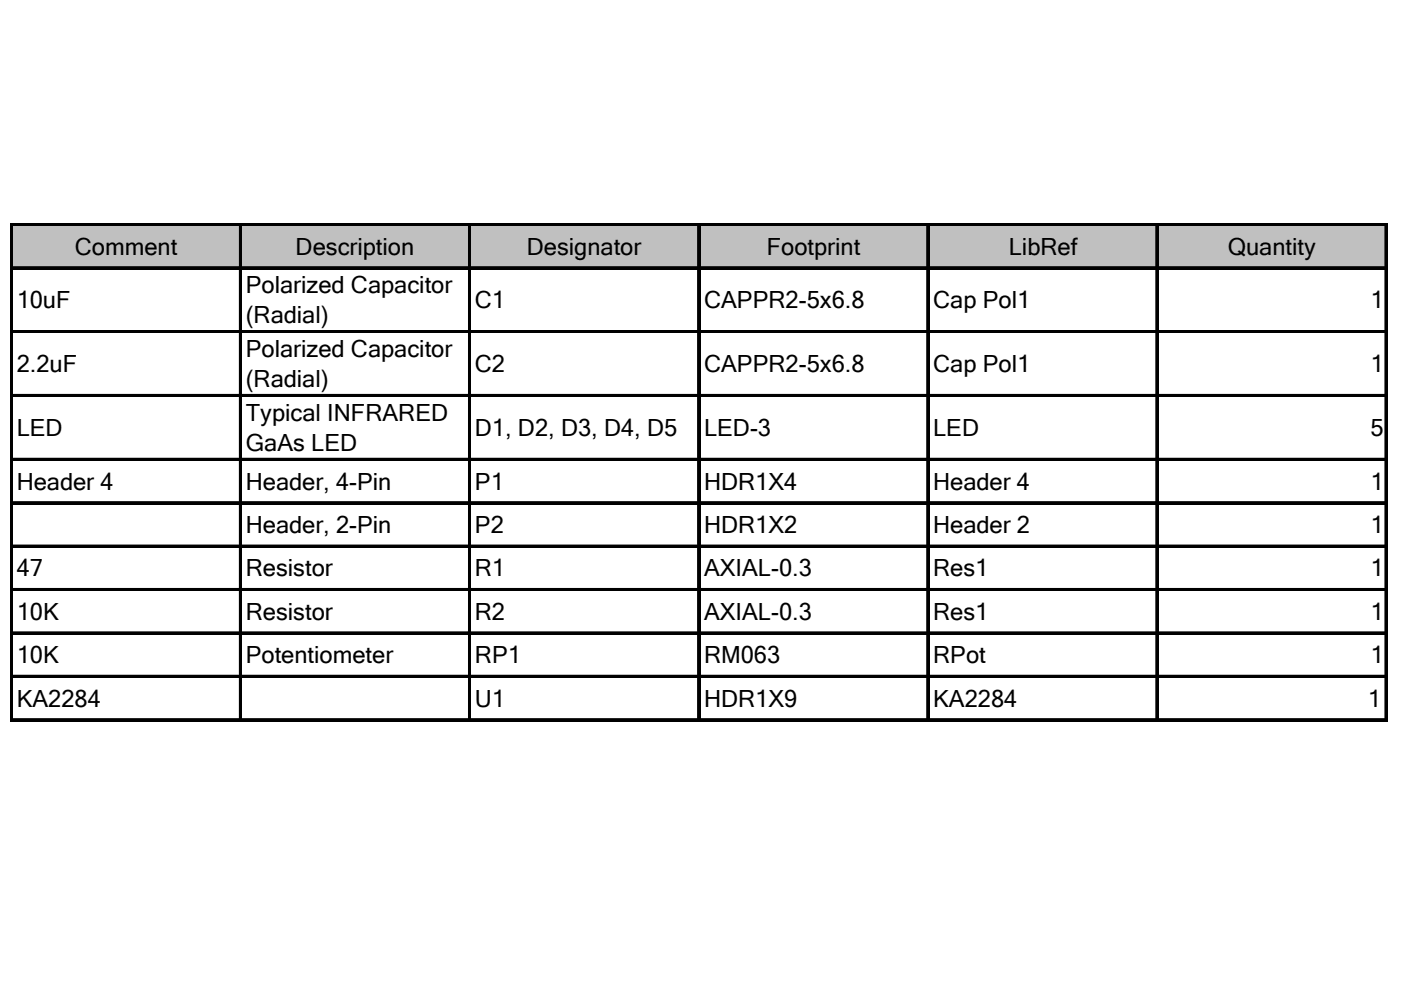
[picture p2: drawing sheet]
<svg xmlns="http://www.w3.org/2000/svg" width="297mm" height="210mm" viewBox="0 0 297 210" stroke-linecap="round" stroke-linejoin="round" font-family="sans-serif">
<defs><g id="words">
<g font-size="5">
<text x="15.9" y="54">Comment</text>
<text x="62.7" y="54">Description</text>
<text x="111.7" y="54">Designator</text>
<text x="162.6" y="54">Footprint</text>
<text x="213.9" y="54">LibRef</text>
<text x="260.3" y="54">Quantity</text>
<text x="3.5" y="65.4">10uF</text>
<text x="52.1" y="62.2">Polarized Capacitor</text>
<text x="100.7" y="65.4">C1</text>
<text x="149.3" y="65.4">CAPPR2-5x6.8</text>
<text x="197.8" y="65.4">Cap Pol1</text>
<text x="290.6" y="65.4">1</text>
<text x="52.1" y="68.5">(Radial)</text>
<text x="52.1" y="75.7">Polarized Capacitor</text>
<text x="3.5" y="78.9">2.2uF</text>
<text x="52.1" y="82.1">(Radial)</text>
<text x="100.7" y="78.9">C2</text>
<text x="149.3" y="78.9">CAPPR2-5x6.8</text>
<text x="197.8" y="78.9">Cap Pol1</text>
<text x="290.6" y="78.9">1</text>
<text x="52.1" y="89.3">Typical INFRARED</text>
<text x="3.5" y="92.4">LED</text>
<text x="52.1" y="95.6">GaAs LED</text>
<text x="100.7" y="92.4">D1, D2, D3, D4, D5</text>
<text x="149.3" y="92.4">LED-3</text>
<text x="197.8" y="92.4">LED</text>
<text x="290.6" y="92.4">5</text>
<text x="3.5" y="103.8">Header 4</text>
<text x="52.1" y="103.8">Header, 4-Pin</text>
<text x="100.7" y="103.8">P1</text>
<text x="149.3" y="103.8">HDR1X4</text>
<text x="197.8" y="103.8">Header 4</text>
<text x="290.6" y="103.8">1</text>
<text x="52.1" y="113">Header, 2-Pin</text>
<text x="100.7" y="113">P2</text>
<text x="149.3" y="113">HDR1X2</text>
<text x="197.8" y="113">Header 2</text>
<text x="290.6" y="113">1</text>
<text x="3.5" y="122.2">47</text>
<text x="52.1" y="122.2">Resistor</text>
<text x="100.7" y="122.2">R1</text>
<text x="149.3" y="122.2">AXIAL-0.3</text>
<text x="197.8" y="122.2">Res1</text>
<text x="290.6" y="122.2">1</text>
<text x="3.5" y="131.4">10K</text>
<text x="52.1" y="131.4">Resistor</text>
<text x="100.7" y="131.4">R2</text>
<text x="149.3" y="131.4">AXIAL-0.3</text>
<text x="197.8" y="131.4">Res1</text>
<text x="290.6" y="131.4">1</text>
<text x="3.5" y="140.6">10K</text>
<text x="52.1" y="140.6">Potentiometer</text>
<text x="100.7" y="140.6">RP1</text>
<text x="149.3" y="140.6">RM063</text>
<text x="197.8" y="140.6">RPot</text>
<text x="290.6" y="140.6">1</text>
<text x="3.5" y="149.8">KA2284</text>
<text x="100.7" y="149.8">U1</text>
<text x="149.3" y="149.8">HDR1X9</text>
<text x="197.8" y="149.8">KA2284</text>
<text x="290" y="149.8">1</text>
</g>
</g></defs>
<path d="M2.5 47.6h291.5v9.3h-291.5z" fill="#c0c0c0"/>
<g fill="none" stroke="#000" stroke-width=".21">
<path d="M2.2 47.3v105.7M2.8 47.3h291.4M2.8 56.5h291.4M50.8 47.9v105.1M99.3 47.9v105.1M147.9 47.9v105.1M196.5 47.9v105.1M245.1 47.9v105.1M293.6 47.9v105.1M2.8 70.1h291.4M2.8 83.6h291.4M2.8 97.2h291.4"/>
<path d="M2.8 106.4h291.4M2.8 115.6h291.4M2.8 124.8h291.4M2.8 134h291.4M2.8 143.2h291.4M2.8 152.4h291.4"/>
</g>
<g fill="#000">
<path d="M2.2 47.3h.6v105.7h-.6zM2.8 47.3h291.4v.6h-291.4zM2.8 56.5h291.4v.6h-291.4zM50.8 47.9h.6v105.1h-.6zM99.3 47.9h.7v105.1h-.7zM147.9 47.9h.6v105.1h-.6zM196.5 47.9h.6v105.1h-.6zM245.1 47.9h.6v105.1h-.6zM293.6 47.9h.6v105.1h-.6zM2.8 70.1h291.4v.6h-291.4zM2.8 83.6h291.4v.6h-291.4zM2.8 97.2h291.4v.6h-291.4z"/>
<path d="M2.8 106.4h291.4v.6h-291.4zM2.8 115.6h291.4v.6h-291.4zM2.8 124.8h291.4v.6h-291.4zM2.8 134h291.4v.6h-291.4zM2.8 143.2h291.4v.6h-291.4zM2.8 152.4h291.4v.6h-291.4z"/>
</g>
<use href="#words"/>
</svg>
